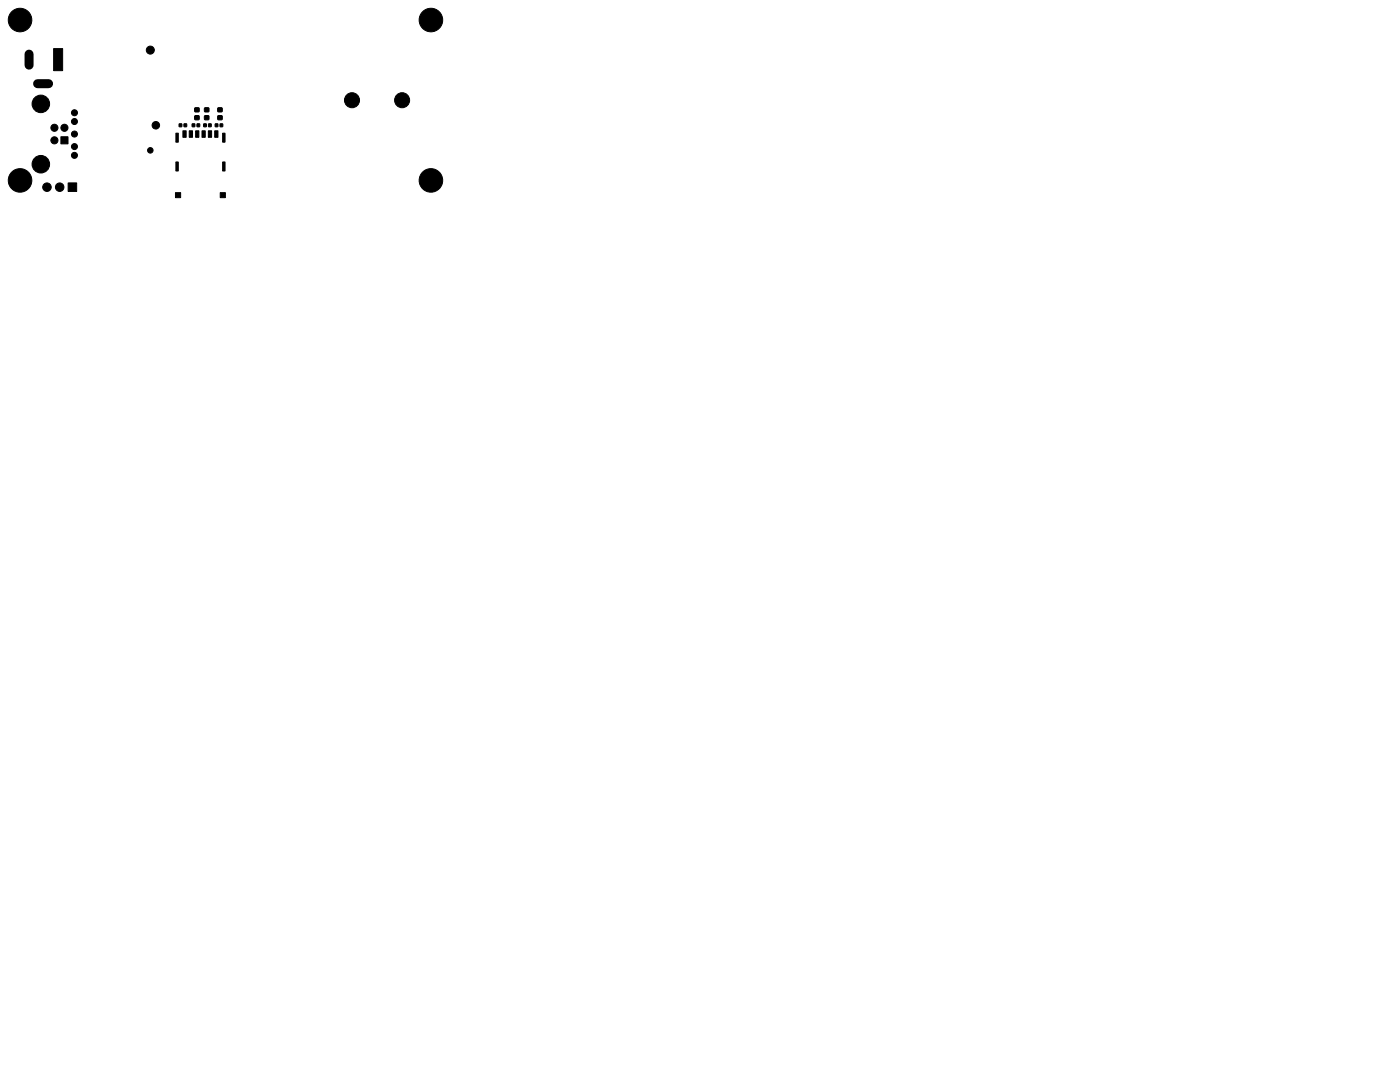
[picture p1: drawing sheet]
<svg xmlns="http://www.w3.org/2000/svg" width="279mm" height="216mm" viewBox="0 0 279 216" stroke-linecap="round" stroke-linejoin="round" font-family="sans-serif">
<g fill="#000" stroke="#000" stroke-width=".2">
<path d="M10.7 9.7h1.8v4.4h-1.8zM12.1 27.3h1.5v1.4h-1.5zM13.6 36.5h1.7v1.7h-1.7zM35.1 26.6h.5v1.8h-.5zM35.1 32.3h.5v1.8h-.5zM35 38.4h1v1h-1zM35.8 24.7h.5v.6h-.5zM36.7 24.7h.5v.6h-.5zM36.5 26.1h.7v1.3h-.7zM37.8 26.1h.6v1.3h-.6zM38.4 24.7h.5v.6h-.5zM38.9 21.5h.8v.8h-.8z"/>
<path d="M38.9 23.1h.8v.7l-.8 .1zM39 26.1h.7v1.3h-.7zM39.3 24.7h.5v.6h-.5zM40.3 26.1h.7v1.3h-.7zM40.7 24.7h.5v.6h-.5zM40.8 21.5h.8l.1 .8h-.8zM40.8 23.1h.8l.1 .7-.8 .1zM41.6 24.7h.5v.6h-.5zM41.6 26.1h.6v1.3h-.6zM43 24.7h.5v.6h-.5zM42.9 26.1h.6v1.3h-.6zM43.5 21.5h.8v.8h-.8z"/>
<path d="M43.5 23.1h.8v.7l-.8 .1zM43.9 24.7h.5v.6h-.5zM44.4 26.6h.5v1.8h-.5zM44.4 32.3h.5v1.8h-.5zM44 38.4h1v1h-1z"/>
<circle cx="4" cy="4" r="2.35"/>
<circle cx="30" cy="10" r=".8"/>
<circle cx="70.2" cy="20" r="1.5"/>
<circle cx="80.2" cy="20" r="1.5"/>
<circle cx="86" cy="4" r="2.35"/>
<circle cx="4" cy="36" r="2.35"/>
<circle cx="8.1" cy="32.8" r="1.75"/>
<circle cx="8.1" cy="20.7" r="1.75"/>
<circle cx="9.4" cy="37.3" r=".85"/>
<circle cx="10.9" cy="28" r=".71"/>
<circle cx="10.9" cy="25.5" r=".71"/>
<circle cx="11.9" cy="37.3" r=".85"/>
<circle cx="12.9" cy="25.5" r=".71"/>
<circle cx="14.9" cy="26.7" r=".6"/>
<circle cx="14.9" cy="31" r=".6"/>
<circle cx="14.9" cy="29.2" r=".6"/>
<circle cx="14.9" cy="24.2" r=".6"/>
<circle cx="14.9" cy="22.5" r=".6"/>
<circle cx="30" cy="30" r=".55"/>
<circle cx="31.1" cy="25" r=".75"/>
<circle cx="86" cy="36" r="2.35"/>
</g>
<path d="M5.8 10.8v2.2M7.5 16.7h2.2" fill="none" stroke="#000" stroke-width="1.8"/>
</svg>
